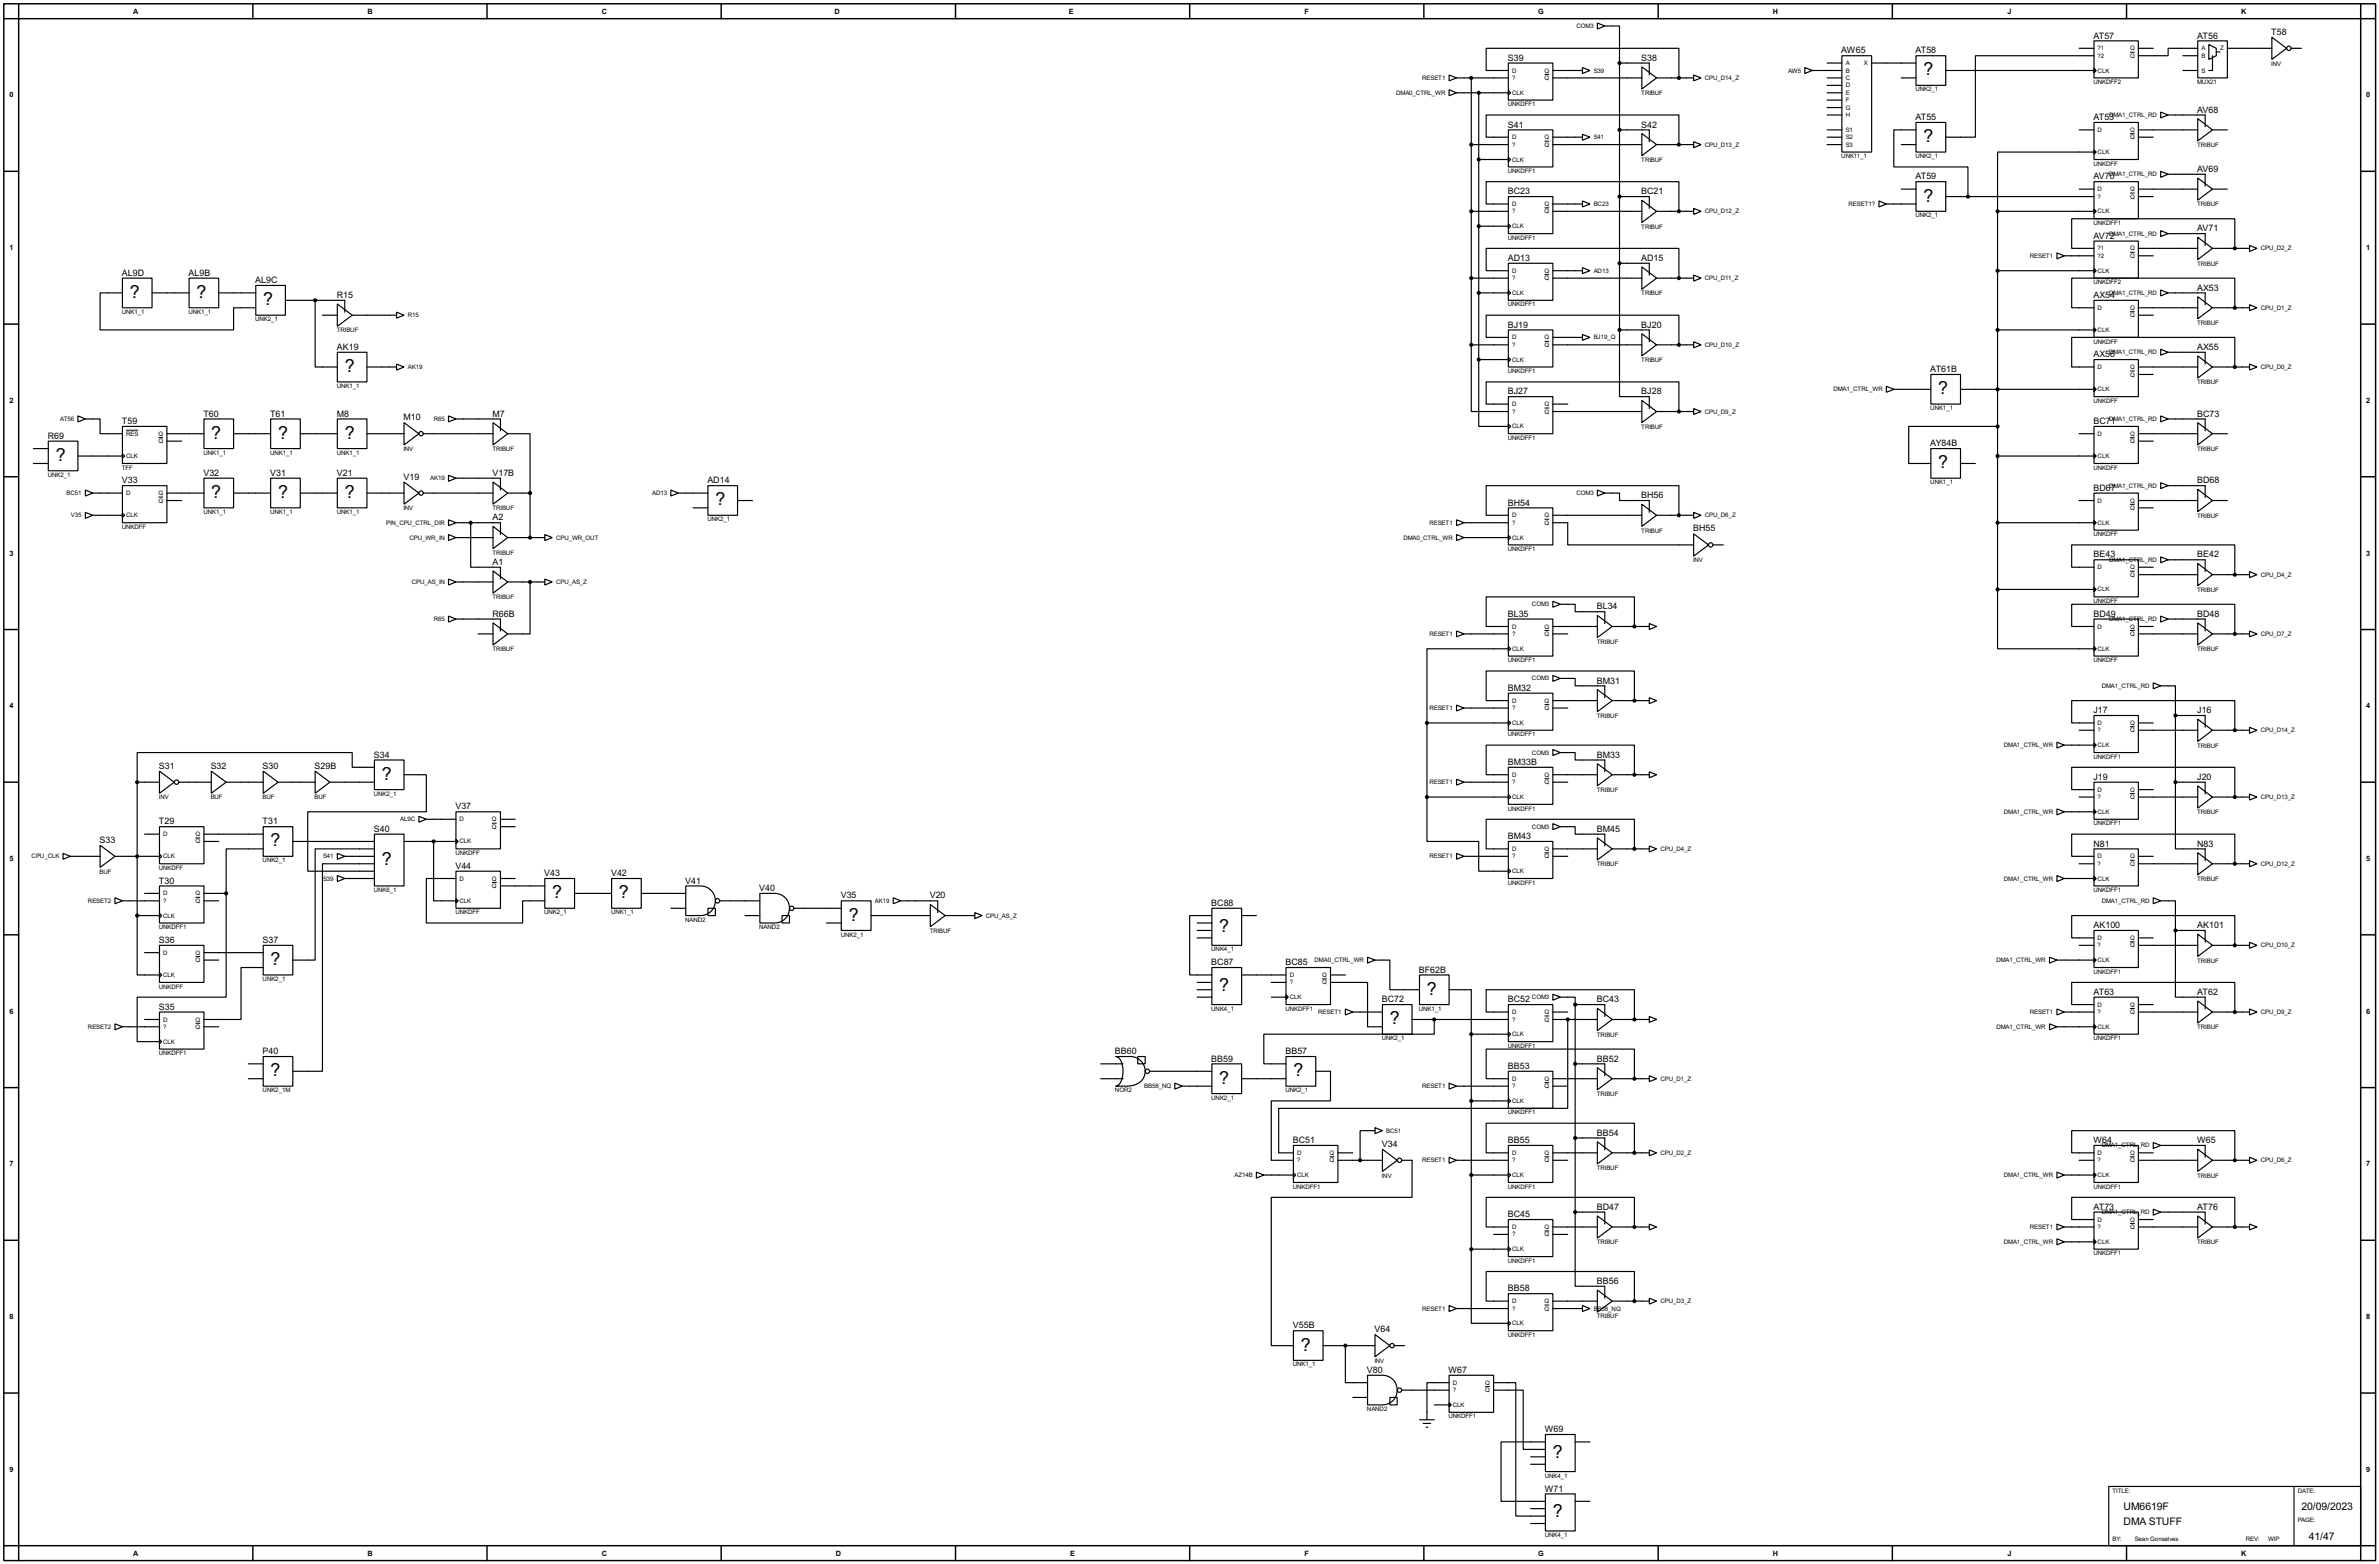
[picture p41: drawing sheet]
<svg xmlns="http://www.w3.org/2000/svg" width="815mm" height="536mm" viewBox="0 0 815 536" stroke-linecap="round" stroke-linejoin="round" font-family="sans-serif">
<defs><g id="words">
<g font-size="6.9">
<text x="659.2" y="25.9">?</text>
<text x="659.2" y="48.7">?</text>
<text x="659.2" y="69.1">?</text>
<text x="44.5" y="102.1">?</text>
<text x="67.4" y="102.1">?</text>
<text x="90.2" y="104.6">?</text>
<text x="118.2" y="127.5">?</text>
<text x="664.3" y="135">?</text>
<text x="72.4" y="150.3">?</text>
<text x="95.3" y="150.3">?</text>
<text x="118.2" y="150.3">?</text>
<text x="19.1" y="158">?</text>
<text x="664.3" y="160.4">?</text>
<text x="72.4" y="170.7">?</text>
<text x="95.3" y="170.7">?</text>
<text x="118.2" y="170.7">?</text>
<text x="245.2" y="173.1">?</text>
<text x="130.9" y="267.2">?</text>
<text x="92.8" y="290">?</text>
<text x="130.9" y="296.4">?</text>
<text x="189.3" y="307.8">?</text>
<text x="212.1" y="307.8">?</text>
<text x="290.9" y="315.4">?</text>
<text x="417.9" y="319.2">?</text>
<text x="92.8" y="330.7">?</text>
<text x="417.9" y="339.6">?</text>
<text x="489" y="340.8">?</text>
<text x="476.3" y="351">?</text>
<text x="92.8" y="368.8">?</text>
<text x="417.9" y="371.3">?</text>
<text x="443.3" y="368.8">?</text>
<text x="445.8" y="462.8">?</text>
<text x="532.2" y="499.6">?</text>
<text x="532.2" y="519.9">?</text>
</g>
<g font-size="4">
<text x="727.8" y="517.5">UM6619F</text>
<text x="788.7" y="517.5">20/09/2023</text>
<text x="727.8" y="522.5">DMA STUFF</text>
<text x="791.3" y="527.6">41/47</text>
</g>
<g font-size="3.4">
<text x="778.4" y="12">T58</text>
<text x="717.4" y="13.2">AT57</text>
<text x="753" y="13.2">AT56</text>
<text x="516.7" y="20.8">S39</text>
<text x="562.5" y="20.8">S38</text>
<text x="631" y="18.3">AW65</text>
<text x="656.4" y="18.3">AT58</text>
<text x="656.4" y="41.1">AT55</text>
<text x="717.4" y="41.1">AT53</text>
<text x="753" y="38.6">AV68</text>
<text x="516.7" y="43.7">S41</text>
<text x="562.5" y="43.7">S42</text>
<text x="753" y="58.9">AV69</text>
<text x="656.4" y="61.4">AT59</text>
<text x="717.4" y="61.4">AV70</text>
<text x="516.7" y="66.5">BC23</text>
<text x="562.5" y="66.5">BC21</text>
<text x="717.4" y="81.8">AV72</text>
<text x="753" y="79.2">AV71</text>
<text x="516.7" y="89.4">AD13</text>
<text x="562.5" y="89.4">AD15</text>
<text x="41.8" y="94.5">AL9D</text>
<text x="64.6" y="94.5">AL9B</text>
<text x="87.5" y="97">AL9C</text>
<text x="753" y="99.5">AX53</text>
<text x="115.4" y="102.1">R15</text>
<text x="717.4" y="102.1">AX54</text>
<text x="516.7" y="112.2">BJ19</text>
<text x="562.5" y="112.2">BJ20</text>
<text x="115.4" y="119.9">AK19</text>
<text x="753" y="119.9">AX55</text>
<text x="717.4" y="122.4">AX56</text>
<text x="661.5" y="127.5">AT61B</text>
<text x="516.7" y="135.1">BJ27</text>
<text x="562.5" y="135.1">BJ28</text>
<text x="69.7" y="142.8">T60</text>
<text x="92.6" y="142.8">T61</text>
<text x="115.4" y="142.8">M8</text>
<text x="138.3" y="144">M10</text>
<text x="168.8" y="142.8">M7</text>
<text x="753" y="142.8">BC73</text>
<text x="41.8" y="145.3">T59</text>
<text x="717.4" y="145.3">BC71</text>
<text x="16.4" y="150.3">R69</text>
<text x="661.5" y="152.9">AY84B</text>
<text x="41.8" y="165.6">V33</text>
<text x="69.7" y="163">V32</text>
<text x="92.6" y="163">V31</text>
<text x="115.4" y="163">V21</text>
<text x="138.3" y="164.4">V19</text>
<text x="168.8" y="163">V17B</text>
<text x="242.4" y="165.6">AD14</text>
<text x="753" y="165.6">BD68</text>
<text x="516.7" y="173.2">BH54</text>
<text x="562.5" y="170.7">BH56</text>
<text x="717.4" y="168.2">BD67</text>
<text x="168.8" y="178.3">A2</text>
<text x="580.2" y="182.1">BH55</text>
<text x="717.4" y="191">BE43</text>
<text x="753" y="191">BE42</text>
<text x="168.8" y="193.6">A1</text>
<text x="547.2" y="208.8">BL34</text>
<text x="168.8" y="211.3">R66B</text>
<text x="516.7" y="211.3">BL35</text>
<text x="717.4" y="211.3">BD49</text>
<text x="753" y="211.3">BD48</text>
<text x="516.7" y="236.7">BM32</text>
<text x="547.2" y="234.2">BM31</text>
<text x="717.4" y="244.4">J17</text>
<text x="753" y="244.4">J16</text>
<text x="54.5" y="263.4">S31</text>
<text x="72.2" y="263.4">S32</text>
<text x="90" y="263.4">S30</text>
<text x="107.8" y="263.4">S29B</text>
<text x="128.1" y="259.6">S34</text>
<text x="516.7" y="262.1">BM33B</text>
<text x="547.2" y="259.6">BM33</text>
<text x="717.4" y="267.2">J19</text>
<text x="753" y="267.2">J20</text>
<text x="156.1" y="277.4">V37</text>
<text x="54.5" y="282.5">T29</text>
<text x="90" y="282.5">T31</text>
<text x="128.1" y="285">S40</text>
<text x="516.7" y="287.5">BM43</text>
<text x="547.2" y="285">BM45</text>
<text x="34.1" y="288.8">S33</text>
<text x="717.4" y="290.1">N81</text>
<text x="753" y="290.1">N83</text>
<text x="156.1" y="297.7">V44</text>
<text x="54.5" y="302.8">T30</text>
<text x="186.5" y="300.2">V43</text>
<text x="209.4" y="300.2">V42</text>
<text x="234.8" y="302.8">V41</text>
<text x="260.2" y="305.3">V40</text>
<text x="288.1" y="307.9">V35</text>
<text x="318.6" y="307.9">V20</text>
<text x="415.1" y="310.4">BC88</text>
<text x="54.5" y="323.1">S36</text>
<text x="90" y="323.1">S37</text>
<text x="717.4" y="318">AK100</text>
<text x="753" y="318">AK101</text>
<text x="415.1" y="330.7">BC87</text>
<text x="440.5" y="330.7">BC85</text>
<text x="486.3" y="333.3">BF62B</text>
<text x="717.4" y="340.9">AT63</text>
<text x="753" y="340.9">AT62</text>
<text x="54.5" y="346">S35</text>
<text x="473.6" y="343.4">BC72</text>
<text x="516.7" y="343.4">BC52</text>
<text x="547.2" y="343.4">BC43</text>
<text x="90" y="361.2">P40</text>
<text x="382.1" y="361.2">BB60</text>
<text x="415.1" y="363.7">BB59</text>
<text x="440.5" y="361.2">BB57</text>
<text x="547.2" y="363.7">BB52</text>
<text x="516.7" y="366.3">BB53</text>
<text x="547.2" y="389.1">BB54</text>
<text x="443.1" y="391.7">BC51</text>
<text x="473.6" y="393">V34</text>
<text x="516.7" y="391.7">BB55</text>
<text x="717.4" y="391.7">W64</text>
<text x="753" y="391.7">W65</text>
<text x="516.7" y="417.1">BC45</text>
<text x="547.2" y="414.5">BD47</text>
<text x="717.4" y="414.5">AT73</text>
<text x="753" y="414.5">AT76</text>
<text x="516.7" y="442.5">BB58</text>
<text x="547.2" y="439.9">BB56</text>
<text x="443.1" y="455.2">V55B</text>
<text x="471" y="456.5">V64</text>
<text x="468.5" y="470.4">V80</text>
<text x="496.4" y="470.4">W67</text>
<text x="529.4" y="490.7">W69</text>
<text x="529.4" y="511.1">W71</text>
</g>
<g font-size="2.8">
<text x="45.7" y="4.7">A</text>
<text x="126" y="4.7">B</text>
<text x="206.2" y="4.7">C</text>
<text x="286" y="4.7">D</text>
<text x="366.3" y="4.7">E</text>
<text x="447.1" y="4.7">F</text>
<text x="527.2" y="4.7">G</text>
<text x="607.5" y="4.7">H</text>
<text x="688" y="4.7">J</text>
<text x="768.1" y="4.7">K</text>
<text x="3.2" y="33.4">0</text>
<text x="810.9" y="33.4">0</text>
<text x="3.2" y="85.7">1</text>
<text x="810.9" y="85.7">1</text>
<text x="3.2" y="138.1">2</text>
<text x="810.9" y="138.1">2</text>
<text x="3.2" y="190.4">3</text>
<text x="810.9" y="190.4">3</text>
<text x="3.2" y="242.7">4</text>
<text x="810.9" y="242.7">4</text>
<text x="3.2" y="295">5</text>
<text x="810.9" y="295">5</text>
<text x="3.2" y="347.4">6</text>
<text x="810.9" y="347.4">6</text>
<text x="3.2" y="399.7">7</text>
<text x="810.9" y="399.7">7</text>
<text x="3.2" y="452">8</text>
<text x="810.9" y="452">8</text>
<text x="3.2" y="504.3">9</text>
<text x="810.9" y="504.3">9</text>
<text x="45.7" y="533">A</text>
<text x="126" y="533">B</text>
<text x="206.2" y="533">C</text>
<text x="286.5" y="533">D</text>
<text x="366.8" y="533">E</text>
<text x="447.1" y="533">F</text>
<text x="527.2" y="533">G</text>
<text x="607.5" y="533">H</text>
<text x="688" y="533">J</text>
<text x="768.1" y="533">K</text>
</g>
<g font-size="2.4">
<text x="540.3" y="9.6">COM3</text>
<text x="718.9" y="17.2">?1</text>
<text x="730" y="17.2">Q</text>
<text x="754.4" y="17.2">A</text>
<text x="760.8" y="17.2">Z</text>
<text x="632.5" y="22.3">A</text>
<text x="638.8" y="22.3">X</text>
<text x="718.9" y="19.8">?2</text>
<text x="730" y="19.8">Q</text>
<text x="754.4" y="19.8">B</text>
<text x="778.4" y="22.5">INV</text>
<text x="487.4" y="27.4">RESET1</text>
<text x="518.2" y="24.8">D</text>
<text x="518.2" y="27.4">?</text>
<text x="529.3" y="27.4">Q</text>
<text x="529.3" y="24.8">Q</text>
<text x="546.2" y="24.8">S39</text>
<text x="584.3" y="27.4">CPU_D14_Z</text>
<text x="612.8" y="24.8">AW5</text>
<text x="632.5" y="24.8">B</text>
<text x="632.5" y="27.4">C</text>
<text x="632.5" y="30">D</text>
<text x="717.4" y="28.8">UNKDFF2</text>
<text x="718.9" y="24.8">CLK</text>
<text x="753" y="28.8">MUX21</text>
<text x="754.4" y="24.8">S</text>
<text x="478.5" y="32.5">DMA0_CTRL_WR</text>
<text x="518.2" y="32.5">CLK</text>
<text x="562.5" y="32.6">TRIBUF</text>
<text x="632.5" y="32.5">E</text>
<text x="632.5" y="35">F</text>
<text x="656.4" y="31.3">UNK2_1</text>
<text x="516.7" y="36.4">UNKDFF1</text>
<text x="632.5" y="37.5">G</text>
<text x="632.5" y="40.1">H</text>
<text x="722.8" y="40.1">DMA1_CTRL_RD</text>
<text x="518.2" y="47.7">D</text>
<text x="529.3" y="47.7">Q</text>
<text x="546.2" y="47.7">S41</text>
<text x="632.5" y="45.2">S1</text>
<text x="632.5" y="47.7">S2</text>
<text x="718.9" y="45.2">D</text>
<text x="730" y="47.7">Q</text>
<text x="730" y="45.2">Q</text>
<text x="518.2" y="50.2">?</text>
<text x="529.3" y="50.2">Q</text>
<text x="584.3" y="50.2">CPU_D13_Z</text>
<text x="632.5" y="50.2">S3</text>
<text x="718.9" y="52.8">CLK</text>
<text x="753" y="50.4">TRIBUF</text>
<text x="516.7" y="59.3">UNKDFF1</text>
<text x="518.2" y="55.4">CLK</text>
<text x="562.5" y="55.5">TRIBUF</text>
<text x="631" y="54.2">UNK11_1</text>
<text x="656.4" y="54.2">UNK2_1</text>
<text x="717.4" y="56.8">UNKDFF</text>
<text x="718.9" y="65.5">D</text>
<text x="722.8" y="60.4">DMA1_CTRL_RD</text>
<text x="730" y="65.5">Q</text>
<text x="518.2" y="70.6">D</text>
<text x="529.3" y="70.6">Q</text>
<text x="546.2" y="70.6">BC23</text>
<text x="633.5" y="70.6">RESET1?</text>
<text x="718.9" y="68.1">?</text>
<text x="730" y="68.1">Q</text>
<text x="753" y="70.7">TRIBUF</text>
<text x="518.2" y="73.1">?</text>
<text x="529.3" y="73.1">Q</text>
<text x="584.3" y="73.1">CPU_D12_Z</text>
<text x="656.4" y="74.5">UNK2_1</text>
<text x="717.4" y="77">UNKDFF1</text>
<text x="718.9" y="73.1">CLK</text>
<text x="516.7" y="82.2">UNKDFF1</text>
<text x="518.2" y="78.2">CLK</text>
<text x="562.5" y="78.3">TRIBUF</text>
<text x="722.8" y="80.8">DMA1_CTRL_RD</text>
<text x="695.6" y="88.3">RESET1</text>
<text x="718.9" y="85.8">?1</text>
<text x="718.9" y="88.3">?2</text>
<text x="730" y="88.3">Q</text>
<text x="730" y="85.8">Q</text>
<text x="774.8" y="85.8">CPU_D2_Z</text>
<text x="518.2" y="93.5">D</text>
<text x="518.2" y="96">?</text>
<text x="529.3" y="96">Q</text>
<text x="529.3" y="93.5">Q</text>
<text x="546.2" y="93.5">AD13</text>
<text x="584.3" y="96">CPU_D11_Z</text>
<text x="718.9" y="93.5">CLK</text>
<text x="753" y="91">TRIBUF</text>
<text x="518.2" y="101">CLK</text>
<text x="562.5" y="101.2">TRIBUF</text>
<text x="717.4" y="97.4">UNKDFF2</text>
<text x="722.8" y="101">DMA1_CTRL_RD</text>
<text x="41.8" y="107.6">UNK1_1</text>
<text x="64.6" y="107.6">UNK1_1</text>
<text x="516.7" y="105">UNKDFF1</text>
<text x="718.9" y="106.2">D</text>
<text x="730" y="106.2">Q</text>
<text x="774.8" y="106.2">CPU_D1_Z</text>
<text x="87.5" y="110.1">UNK2_1</text>
<text x="115.4" y="113.9">TRIBUF</text>
<text x="139.8" y="108.7">R15</text>
<text x="718.9" y="113.7">CLK</text>
<text x="730" y="108.7">Q</text>
<text x="753" y="111.4">TRIBUF</text>
<text x="518.2" y="116.3">D</text>
<text x="518.2" y="118.9">?</text>
<text x="529.3" y="118.9">Q</text>
<text x="529.3" y="116.3">Q</text>
<text x="546.2" y="116.3">BJ19_Q</text>
<text x="584.3" y="118.9">CPU_D10_Z</text>
<text x="717.4" y="117.7">UNKDFF</text>
<text x="518.2" y="123.9">CLK</text>
<text x="562.5" y="124.1">TRIBUF</text>
<text x="722.8" y="121.4">DMA1_CTRL_RD</text>
<text x="139.8" y="126.4">AK19</text>
<text x="516.7" y="127.8">UNKDFF1</text>
<text x="718.9" y="126.4">D</text>
<text x="730" y="129">Q</text>
<text x="730" y="126.4">Q</text>
<text x="753" y="131.7">TRIBUF</text>
<text x="774.8" y="126.4">CPU_D0_Z</text>
<text x="115.4" y="133">UNK1_1</text>
<text x="628.3" y="134.1">DMA1_CTRL_WR</text>
<text x="718.9" y="134.1">CLK</text>
<text x="518.2" y="139.1">D</text>
<text x="518.2" y="141.7">?</text>
<text x="529.3" y="141.7">Q</text>
<text x="529.3" y="139.1">Q</text>
<text x="584.3" y="141.7">CPU_D9_Z</text>
<text x="661.5" y="140.5">UNK1_1</text>
<text x="717.4" y="138">UNKDFF</text>
<text x="20.7" y="144.3">AT56</text>
<text x="43.2" y="149.3">RES</text>
<text x="54.3" y="149.3">Q</text>
<text x="148.7" y="144.3">R65</text>
<text x="518.2" y="146.8">CLK</text>
<text x="562.5" y="146.9">TRIBUF</text>
<text x="718.9" y="149.3">D</text>
<text x="722.8" y="144.3">DMA1_CTRL_RD</text>
<text x="730" y="149.3">Q</text>
<text x="54.3" y="151.8">Q</text>
<text x="69.7" y="155.8">UNK1_1</text>
<text x="92.6" y="155.8">UNK1_1</text>
<text x="115.4" y="155.8">UNK1_1</text>
<text x="138.3" y="154.5">INV</text>
<text x="168.8" y="154.5">TRIBUF</text>
<text x="516.7" y="150.7">UNKDFF1</text>
<text x="730" y="151.8">Q</text>
<text x="753" y="154.5">TRIBUF</text>
<text x="41.8" y="160.9">TFF</text>
<text x="43.2" y="157">CLK</text>
<text x="717.4" y="160.9">UNKDFF</text>
<text x="718.9" y="157">CLK</text>
<text x="16.4" y="163.4">UNK2_1</text>
<text x="147.5" y="164.5">AK19</text>
<text x="661.5" y="165.9">UNK1_1</text>
<text x="722.8" y="167.1">DMA1_CTRL_RD</text>
<text x="22.8" y="169.7">BC51</text>
<text x="43.2" y="169.7">D</text>
<text x="54.3" y="172.2">Q</text>
<text x="54.3" y="169.7">Q</text>
<text x="223.5" y="169.7">AD13</text>
<text x="540.3" y="169.7">COM3</text>
<text x="718.9" y="172.2">D</text>
<text x="730" y="172.2">Q</text>
<text x="24.3" y="177.3">V35</text>
<text x="43.2" y="177.3">CLK</text>
<text x="69.7" y="176.1">UNK1_1</text>
<text x="92.6" y="176.1">UNK1_1</text>
<text x="115.4" y="176.1">UNK1_1</text>
<text x="132.4" y="179.8">PIN_CPU_CTRL_DIR</text>
<text x="138.3" y="174.9">INV</text>
<text x="168.8" y="174.9">TRIBUF</text>
<text x="242.4" y="178.7">UNK2_1</text>
<text x="489.9" y="179.8">RESET1</text>
<text x="518.2" y="177.3">D</text>
<text x="518.2" y="179.8">?</text>
<text x="529.3" y="179.8">Q</text>
<text x="529.3" y="177.3">Q</text>
<text x="584.3" y="177.3">CPU_D6_Z</text>
<text x="718.9" y="179.8">CLK</text>
<text x="730" y="174.7">Q</text>
<text x="753" y="177.4">TRIBUF</text>
<text x="41.8" y="181.2">UNKDFF</text>
<text x="140.3" y="184.9">CPU_WR_IN</text>
<text x="190.6" y="184.9">CPU_WR_OUT</text>
<text x="481" y="184.9">DMA0_CTRL_WR</text>
<text x="518.2" y="184.9">CLK</text>
<text x="562.5" y="182.5">TRIBUF</text>
<text x="717.4" y="183.8">UNKDFF</text>
<text x="168.8" y="190.1">TRIBUF</text>
<text x="516.7" y="188.8">UNKDFF1</text>
<text x="580.2" y="192.7">INV</text>
<text x="718.9" y="195.1">D</text>
<text x="722.8" y="192.5">DMA1_CTRL_RD</text>
<text x="730" y="197.6">Q</text>
<text x="730" y="195.1">Q</text>
<text x="774.8" y="197.6">CPU_D4_Z</text>
<text x="141.1" y="200.1">CPU_AS_IN</text>
<text x="190.6" y="200.1">CPU_AS_Z</text>
<text x="718.9" y="202.7">CLK</text>
<text x="753" y="202.8">TRIBUF</text>
<text x="168.8" y="205.4">TRIBUF</text>
<text x="525" y="207.8">COM3</text>
<text x="717.4" y="206.6">UNKDFF</text>
<text x="148.7" y="212.8">R65</text>
<text x="518.2" y="215.4">D</text>
<text x="529.3" y="215.4">Q</text>
<text x="718.9" y="215.4">D</text>
<text x="722.8" y="212.8">DMA1_CTRL_RD</text>
<text x="730" y="215.4">Q</text>
<text x="489.9" y="217.9">RESET1</text>
<text x="518.2" y="217.9">?</text>
<text x="529.3" y="217.9">Q</text>
<text x="547.2" y="220.6">TRIBUF</text>
<text x="730" y="217.9">Q</text>
<text x="774.8" y="217.9">CPU_D7_Z</text>
<text x="168.8" y="223.1">TRIBUF</text>
<text x="516.7" y="226.9">UNKDFF1</text>
<text x="518.2" y="223">CLK</text>
<text x="717.4" y="226.9">UNKDFF</text>
<text x="718.9" y="223">CLK</text>
<text x="753" y="223.1">TRIBUF</text>
<text x="525" y="233.2">COM3</text>
<text x="720.3" y="235.7">DMA1_CTRL_RD</text>
<text x="489.9" y="243.3">RESET1</text>
<text x="518.2" y="240.8">D</text>
<text x="518.2" y="243.3">?</text>
<text x="529.3" y="243.3">Q</text>
<text x="529.3" y="240.8">Q</text>
<text x="547.2" y="246">TRIBUF</text>
<text x="518.2" y="248.4">CLK</text>
<text x="718.9" y="248.4">D</text>
<text x="718.9" y="250.9">?</text>
<text x="730" y="250.9">Q</text>
<text x="730" y="248.4">Q</text>
<text x="774.8" y="250.9">CPU_D14_Z</text>
<text x="516.7" y="252.3">UNKDFF1</text>
<text x="686.7" y="256">DMA1_CTRL_WR</text>
<text x="718.9" y="256">CLK</text>
<text x="753" y="256.2">TRIBUF</text>
<text x="525" y="258.6">COM3</text>
<text x="717.4" y="260">UNKDFF1</text>
<text x="489.9" y="268.7">RESET1</text>
<text x="518.2" y="266.2">D</text>
<text x="518.2" y="268.7">?</text>
<text x="529.3" y="268.7">Q</text>
<text x="529.3" y="266.2">Q</text>
<text x="54.5" y="273.9">INV</text>
<text x="72.2" y="273.9">BUF</text>
<text x="90" y="273.9">BUF</text>
<text x="107.8" y="273.9">BUF</text>
<text x="128.1" y="272.7">UNK2_1</text>
<text x="518.2" y="273.8">CLK</text>
<text x="547.2" y="271.4">TRIBUF</text>
<text x="718.9" y="271.3">D</text>
<text x="718.9" y="273.8">?</text>
<text x="730" y="273.8">Q</text>
<text x="730" y="271.3">Q</text>
<text x="774.8" y="273.8">CPU_D13_Z</text>
<text x="137.1" y="281.4">AL9C</text>
<text x="157.5" y="281.4">D</text>
<text x="168.6" y="281.4">Q</text>
<text x="516.7" y="277.7">UNKDFF1</text>
<text x="686.7" y="278.9">DMA1_CTRL_WR</text>
<text x="718.9" y="278.9">CLK</text>
<text x="753" y="279">TRIBUF</text>
<text x="55.9" y="286.5">D</text>
<text x="67" y="286.5">Q</text>
<text x="168.6" y="284">Q</text>
<text x="525" y="284">COM3</text>
<text x="717.4" y="282.8">UNKDFF1</text>
<text x="67" y="289">Q</text>
<text x="156.1" y="293">UNKDFF</text>
<text x="157.5" y="289">CLK</text>
<text x="518.2" y="291.6">D</text>
<text x="529.3" y="291.6">Q</text>
<text x="569" y="291.6">CPU_D4_Z</text>
<text x="10.9" y="294.1">CPU_CLK</text>
<text x="34.1" y="299.3">BUF</text>
<text x="54.5" y="298.1">UNKDFF</text>
<text x="55.9" y="294.1">CLK</text>
<text x="90" y="295.5">UNK2_1</text>
<text x="110.7" y="294.1">S41</text>
<text x="489.9" y="294.1">RESET1</text>
<text x="518.2" y="299.2">CLK</text>
<text x="518.2" y="294.1">?</text>
<text x="529.3" y="294.1">Q</text>
<text x="547.2" y="296.8">TRIBUF</text>
<text x="718.9" y="294.1">D</text>
<text x="718.9" y="296.7">?</text>
<text x="730" y="296.7">Q</text>
<text x="730" y="294.1">Q</text>
<text x="774.8" y="296.7">CPU_D12_Z</text>
<text x="110.7" y="301.7">S39</text>
<text x="128.1" y="305.7">UNK6_1</text>
<text x="157.5" y="301.7">D</text>
<text x="168.6" y="304.3">Q</text>
<text x="168.6" y="301.7">Q</text>
<text x="516.7" y="303.1">UNKDFF1</text>
<text x="686.7" y="301.7">DMA1_CTRL_WR</text>
<text x="717.4" y="305.7">UNKDFF1</text>
<text x="718.9" y="301.7">CLK</text>
<text x="753" y="301.9">TRIBUF</text>
<text x="30.2" y="309.4">RESET2</text>
<text x="55.9" y="306.8">D</text>
<text x="55.9" y="309.4">?</text>
<text x="67" y="309.4">Q</text>
<text x="67" y="306.8">Q</text>
<text x="157.5" y="309.4">CLK</text>
<text x="299.9" y="309.4">AK19</text>
<text x="720.3" y="309.4">DMA1_CTRL_RD</text>
<text x="55.9" y="314.4">CLK</text>
<text x="156.1" y="313.3">UNKDFF</text>
<text x="186.5" y="313.3">UNK2_1</text>
<text x="209.4" y="313.3">UNK1_1</text>
<text x="234.8" y="315.8">NAND2</text>
<text x="337.9" y="314.4">CPU_AS_Z</text>
<text x="54.5" y="318.4">UNKDFF1</text>
<text x="260.2" y="318.4">NAND2</text>
<text x="288.1" y="320.9">UNK2_1</text>
<text x="318.6" y="319.7">TRIBUF</text>
<text x="718.9" y="322.1">D</text>
<text x="730" y="322.1">Q</text>
<text x="55.9" y="327.1">D</text>
<text x="67" y="329.7">Q</text>
<text x="67" y="327.1">Q</text>
<text x="415.1" y="326">UNK4_1</text>
<text x="450.5" y="329.7">DMA0_CTRL_WR</text>
<text x="684.2" y="329.7">DMA1_CTRL_WR</text>
<text x="718.9" y="329.7">CLK</text>
<text x="718.9" y="324.6">?</text>
<text x="730" y="324.6">Q</text>
<text x="753" y="329.8">TRIBUF</text>
<text x="774.8" y="324.6">CPU_D10_Z</text>
<text x="55.9" y="334.8">CLK</text>
<text x="442" y="334.8">D</text>
<text x="453.1" y="334.8">Q</text>
<text x="717.4" y="333.6">UNKDFF1</text>
<text x="54.5" y="338.7">UNKDFF</text>
<text x="90" y="336.2">UNK2_1</text>
<text x="442" y="337.3">?</text>
<text x="453.1" y="337.3">Q</text>
<text x="415.1" y="346.3">UNK4_1</text>
<text x="440.5" y="346.3">UNKDFF1</text>
<text x="442" y="342.4">CLK</text>
<text x="451.8" y="347.5">RESET1</text>
<text x="486.3" y="346.3">UNK1_1</text>
<text x="518.2" y="347.5">D</text>
<text x="525" y="342.4">COM3</text>
<text x="529.3" y="347.5">Q</text>
<text x="695.6" y="347.5">RESET1</text>
<text x="718.9" y="344.9">D</text>
<text x="718.9" y="347.5">?</text>
<text x="730" y="347.5">Q</text>
<text x="730" y="344.9">Q</text>
<text x="774.8" y="347.5">CPU_D9_Z</text>
<text x="30.2" y="352.5">RESET2</text>
<text x="55.9" y="350">D</text>
<text x="55.9" y="352.5">?</text>
<text x="67" y="352.5">Q</text>
<text x="67" y="350">Q</text>
<text x="518.2" y="350">?</text>
<text x="529.3" y="350">Q</text>
<text x="684.2" y="352.5">DMA1_CTRL_WR</text>
<text x="718.9" y="352.5">CLK</text>
<text x="753" y="352.7">TRIBUF</text>
<text x="55.9" y="357.6">CLK</text>
<text x="473.6" y="356.5">UNK2_1</text>
<text x="516.7" y="359">UNKDFF1</text>
<text x="518.2" y="355.1">CLK</text>
<text x="547.2" y="355.2">TRIBUF</text>
<text x="717.4" y="356.5">UNKDFF1</text>
<text x="54.5" y="361.6">UNKDFF1</text>
<text x="518.2" y="370.3">D</text>
<text x="529.3" y="370.3">Q</text>
<text x="569" y="370.3">CPU_D1_Z</text>
<text x="90" y="374.3">UNK2_1M</text>
<text x="382.1" y="374.3">NOR2</text>
<text x="392.1" y="372.9">BB58_NQ</text>
<text x="415.1" y="376.8">UNK2_1</text>
<text x="440.5" y="374.3">UNK2_1</text>
<text x="487.4" y="372.9">RESET1</text>
<text x="518.2" y="377.9">CLK</text>
<text x="518.2" y="372.9">?</text>
<text x="529.3" y="372.9">Q</text>
<text x="547.2" y="375.5">TRIBUF</text>
<text x="516.7" y="381.9">UNKDFF1</text>
<text x="475" y="388.1">BC51</text>
<text x="444.6" y="395.7">D</text>
<text x="455.7" y="395.7">Q</text>
<text x="518.2" y="395.7">D</text>
<text x="529.3" y="395.7">Q</text>
<text x="569" y="395.7">CPU_D2_Z</text>
<text x="718.9" y="395.7">D</text>
<text x="720.3" y="393.2">DMA1_CTRL_RD</text>
<text x="730" y="395.7">Q</text>
<text x="444.6" y="398.3">?</text>
<text x="455.7" y="398.3">Q</text>
<text x="487.4" y="398.3">RESET1</text>
<text x="518.2" y="398.3">?</text>
<text x="529.3" y="398.3">Q</text>
<text x="547.2" y="400.9">TRIBUF</text>
<text x="718.9" y="398.3">?</text>
<text x="730" y="398.3">Q</text>
<text x="774.8" y="398.3">CPU_D6_Z</text>
<text x="423.1" y="403.3">AZ14B</text>
<text x="443.1" y="407.3">UNKDFF1</text>
<text x="444.6" y="403.3">CLK</text>
<text x="473.6" y="403.5">INV</text>
<text x="516.7" y="407.3">UNKDFF1</text>
<text x="518.2" y="403.3">CLK</text>
<text x="686.7" y="403.3">DMA1_CTRL_WR</text>
<text x="717.4" y="407.3">UNKDFF1</text>
<text x="718.9" y="403.3">CLK</text>
<text x="753" y="403.5">TRIBUF</text>
<text x="718.9" y="418.6">D</text>
<text x="720.3" y="416">DMA1_CTRL_RD</text>
<text x="730" y="418.6">Q</text>
<text x="518.2" y="421.1">D</text>
<text x="518.2" y="423.7">?</text>
<text x="529.3" y="423.7">Q</text>
<text x="529.3" y="421.1">Q</text>
<text x="695.6" y="421.1">RESET1</text>
<text x="718.9" y="421.1">?</text>
<text x="730" y="421.1">Q</text>
<text x="518.2" y="428.7">CLK</text>
<text x="547.2" y="426.3">TRIBUF</text>
<text x="686.7" y="426.2">DMA1_CTRL_WR</text>
<text x="717.4" y="430.1">UNKDFF1</text>
<text x="718.9" y="426.2">CLK</text>
<text x="753" y="426.3">TRIBUF</text>
<text x="516.7" y="432.7">UNKDFF1</text>
<text x="487.4" y="449.1">RESET1</text>
<text x="518.2" y="446.5">D</text>
<text x="518.2" y="449.1">?</text>
<text x="529.3" y="449.1">Q</text>
<text x="529.3" y="446.5">Q</text>
<text x="546.2" y="449.1">B</text>
<text x="547.5" y="449.1">B58_NQ</text>
<text x="569" y="446.5">CPU_D3_Z</text>
<text x="518.2" y="454.1">CLK</text>
<text x="547.2" y="451.7">TRIBUF</text>
<text x="516.7" y="458.1">UNKDFF1</text>
<text x="471" y="467">INV</text>
<text x="443.1" y="468.2">UNK1_1</text>
<text x="497.9" y="474.5">D</text>
<text x="497.9" y="477">?</text>
<text x="509" y="477">Q</text>
<text x="509" y="474.5">Q</text>
<text x="468.5" y="483.5">NAND2</text>
<text x="497.9" y="482.1">CLK</text>
<text x="496.4" y="486">UNKDFF1</text>
<text x="529.4" y="506.3">UNK4_1</text>
<text x="724" y="511.5">TITLE:</text>
<text x="787.5" y="511.5">DATE:</text>
<text x="787.5" y="521.6">PAGE:</text>
<text x="529.4" y="526.7">UNK4_1</text>
<text x="724" y="528">BY:</text>
<text x="731.6" y="528">Sean Gonsalves</text>
<text x="769.7" y="528">REV:</text>
<text x="777.3" y="528">WIP</text>
</g>
</g></defs>
<g fill="none" stroke="#000" stroke-width=".5">
<path d="M1.3 1.3h812.8v533.4h-812.8zM6.4 6.4h802.6v523.2h-802.6zM6.4 1.3v5.1h-5.1M86.7 1.3v5.1M166.9 1.3v5.1M247.2 1.3v5.1M327.5 1.3v5.1M407.7 1.3v5.1M488 1.3v5.1M568.3 1.3v5.1M648.5 1.3v5.1M728.8 1.3v5.1"/>
<path d="M809 1.3v5.1h5.1M1.3 58.7h5.1M809 58.7h5.1M1.3 111.1h5.1M809 111.1h5.1M1.3 163.4h5.1M809 163.4h5.1M1.3 215.7h5.1M809 215.7h5.1M1.3 268h5.1M809 268h5.1M1.3 320.3h5.1"/>
<path d="M809 320.3h5.1M1.3 372.7h5.1M809 372.7h5.1M1.3 425h5.1M809 425h5.1M1.3 477.3h5.1M809 477.3h5.1M1.3 529.6h5.1v5.1M86.7 529.6v5.1M166.9 529.6v5.1M247.2 529.6v5.1M327.5 529.6v5.1"/>
<path d="M407.7 529.6v5.1M488 529.6v5.1M568.3 529.6v5.1M648.5 529.6v5.1M728.8 529.6v5.1M814.1 529.6h-5.1v5.1"/>
</g>
<g fill="none" stroke="#000" stroke-width=".4">
<path d="M547.4 7.9l2.6 1-2.6 1.1zM550 8.9h5v12.7M631.2 19.1h10.2v33h-10.2zM656.6 19.1h10.2v10.2h-10.2zM712.5 16.6h5.1M717.6 14h15.2v12.7h-15.2zM717.6 19.1h-40.6v27.9h-10.2M732.8 16.6h5.1M748.1 19.1h5.1M753.2 14h10.1v12.7h-10.1zM753.2 16.6h-10.2v2.5h-10.2M757 15.3l2.5 1.3v2.5l-2.5 1.3z"/>
<path d="M758.2 19.1v5.1h-1.2M759.5 17.8h1.3M763.3 16.6h15.3M778.6 12.8l5 3.8-5 3.8zM785.2 16.6h3.5M496.6 25.7l2.6 1-2.6 1zM496.6 30.8l2.6 1-2.6 1zM499.2 26.7h17.7M499.2 31.8h17.7M504.2 26.7v91.5M506.8 31.8v91.4M516.9 21.6h15.3v12.7h-15.3z"/>
<path d="M516.9 31l.8 .8-.8 .8zM516.9 24.2h-7.6v-7.6h66.1v10.1M532.2 26.7h30.5M532.2 24.2h10.1M542.3 23.2l2.6 1-2.6 1zM555 21.6h10.2v4.1M555 21.6v91.5M562.7 22.9l5 3.8-5 3.8zM567.7 26.7h12.7M580.4 25.7l2.6 1-2.6 1zM618.5 23.2l2.6 1-2.6 1zM621.1 24.2h10.1"/>
<path d="M626.2 39.4h5M626.2 26.7h5M626.2 21.6h5M626.2 31.8h5M626.2 29.3h5M626.2 34.3h5M626.2 36.9h5M641.4 21.6h15.2M651.6 26.7h5M666.8 24.2h50.8M717.6 23.4l.8 .8-.8 .7zM740.5 38.4l2.5 1-2.5 1z"/>
<path d="M743 39.4h12.7v4.1M748.1 24.2h5.1M504.2 49.6h12.7M506.8 54.7h10.1M516.9 44.5h15.3v12.7h-15.3zM516.9 53.9l.8 .8-.8 .7zM516.9 47h-7.6v-7.6h66.1v10.2M532.2 49.6h30.5M532.2 47h10.1M542.3 46l2.6 1-2.6 1.1zM555 44.5h10.2v4.1M562.7 45.8l5 3.8-5 3.8z"/>
<path d="M567.7 49.6h12.7M580.4 48.6l2.6 1-2.6 1zM626.2 44.5h5M626.2 49.6h5M626.2 47h5M651.6 49.6h5M656.6 42h10.2v10.1h-10.2zM656.6 44.5h-7.6v12.7h25.4v10.2M712.5 44.5h5.1M717.6 42h15.2v12.7h-15.2zM717.6 51.4l.8 .7-.8 .8zM717.6 52.1h-33v20.3"/>
<path d="M732.8 44.5h20.4M732.8 47h5.1M740.5 58.7l2.5 1-2.5 1.1zM743 59.7h12.7v4.1M753.2 40.7l5 3.8-5 3.8zM758.2 44.5h5.1M504.2 72.4h12.7M506.8 77.5h10.1M516.9 67.4h15.3v12.7h-15.3zM516.9 76.8l.8 .7-.8 .8zM516.9 69.9h-7.6v-7.6h66.1v10.1M532.2 72.4h30.5"/>
<path d="M532.2 69.9h10.1M542.3 68.9l2.6 1-2.6 1zM555 67.4h10.2v4M562.7 68.6l5 3.8-5 3.9zM567.7 72.4h12.7M580.4 71.4l2.6 1-2.6 1.1zM643.9 68.9l2.6 1-2.6 1zM646.5 69.9h10.1M651.6 64.8h5M656.6 62.3h10.2v10.1h-10.2zM666.8 67.4h50.8M684.6 72.4h33"/>
<path d="M684.6 72.4v129.6M712.5 64.8h5.1M717.6 62.3h15.2v12.7h-15.2zM717.6 71.7l.8 .7-.8 .8zM732.8 64.8h20.4M732.8 67.4h5.1M740.5 79l2.5 1.1-2.5 1zM753.2 61l5 3.8-5 3.8zM758.2 64.8h5.1M42 95.3h10.1v10.2h-10.1zM64.8 95.3h10.2v10.2h-10.2zM87.7 97.8h10.1v10.2h-10.1z"/>
<path d="M504.2 95.3h12.7M516.9 90.2h15.3v12.7h-15.3zM516.9 99.6l.8 .8-.8 .7zM516.9 92.8h-7.6v-7.7h66.1v10.2M532.2 95.3h30.5M532.2 92.8h10.1M542.3 91.7l2.6 1.1-2.6 1zM555 90.2h10.2v4.1M562.7 91.5l5 3.8-5 3.8zM567.7 95.3h12.7M580.4 94.3l2.6 1-2.6 1zM684.6 92.8h33"/>
<path d="M704.9 86.7l2.5 1-2.5 1zM707.4 87.7h10.2M717.6 82.6h15.2v12.7h-15.2zM717.6 92l.8 .8-.8 .7zM717.6 85.1h-7.6v-10.1h55.9v10.1M732.8 85.1h20.4M732.8 87.7h5.1M740.5 99.4l2.5 1-2.5 1zM743 80.1h12.7v4M753.2 81.3l5 3.8-5 3.9zM758.2 85.1h12.7M770.9 84.1l2.6 1-2.6 1.1z"/>
<path d="M42 100.4h-7.7v12.7h45.8v-7.6h7.6M52.1 100.4h12.7M75 100.4h12.7M97.8 102.9h20.4v4.1M108 102.9v22.9h7.6M110.5 108h5.1M115.6 104.2l5.1 3.8-5.1 3.8zM120.7 108h15.2M135.9 107l2.6 1-2.6 1zM504.2 118.2v22.8h12.7M504.2 118.2h12.7M506.8 100.4h10.1"/>
<path d="M516.9 113.1h15.3v12.7h-15.3zM516.9 115.6h-7.6v-7.6h66.1v10.2M532.2 118.2h30.5M532.2 115.6h10.1M542.3 114.6l2.6 1-2.6 1zM555 113.1v22.8h10.2v4.1M555 113.1h10.2v4M562.7 114.4l5 3.8-5 3.8zM567.7 118.2h12.7M580.4 117.1l2.6 1.1-2.6 1zM684.6 113.1h33M717.6 102.9h15.2v12.7h-15.2z"/>
<path d="M717.6 112.3l.8 .8-.8 .7zM717.6 105.5h-7.6v-10.2h55.9v10.2M732.8 108h5.1M732.8 105.5h20.4M740.5 119.7l2.5 1-2.5 1zM743 100.4h12.7v4M753.2 101.7l5 3.8-5 3.8zM758.2 105.5h12.7M770.9 104.4l2.6 1.1-2.6 1zM115.6 120.7h10.2v10.2h-10.2zM125.8 125.8h10.1M135.9 124.8l2.6 1-2.6 1z"/>
<path d="M506.8 123.2v22.9h10.1M506.8 123.2h10.1M516.9 135.9h15.3v12.7h-15.3zM516.9 122.5l.8 .7-.8 .8zM516.9 138.5h-7.6v-7.6h66.1v10.1M532.2 138.5h5.1M562.7 137.2l5 3.8-5 3.8zM646.5 132.4l2.5 1-2.5 1zM649 133.4h12.7M661.7 128.3h10.2v10.2h-10.2zM671.9 133.4h45.7M717.6 123.2h15.2v12.7h-15.2z"/>
<path d="M717.6 132.6l.8 .8-.8 .8zM717.6 125.8h-7.6v-10.2h55.9v10.2M732.8 125.8h20.4M732.8 128.3h5.1M743 120.7h12.7v4.1M753.2 122l5 3.8-5 3.8zM758.2 125.8h12.7M770.9 124.8l2.6 1-2.6 1zM11.5 153.7h5.1M11.5 158.8h5.1M16.6 151.2h10.1v10.1h-10.1zM26.7 142.5l2.6 1.1-2.6 1z"/>
<path d="M26.7 156.3h15.3M29.3 143.6h5v5h7.7M42 146.1h15.2v12.7h-15.2zM42 155.5l.7 .8-.7 .7zM57.2 148.6h12.7M57.2 151.2h5.1M69.9 143.6h10.2v10.1h-10.2zM80.1 148.6h12.7M92.8 143.6h10.1v10.1h-10.1zM102.9 148.6h12.7M115.6 143.6h10.2v10.1h-10.2zM125.8 148.6h12.7"/>
<path d="M138.5 144.8l5.1 3.8-5.1 3.9zM145.1 148.6h23.9M153.7 142.5l2.6 1.1-2.6 1zM156.3 143.6h15.2v4M169 144.8l5 3.8-5 3.9zM174 148.6h7.7v20.4M516.9 145.3l.8 .8-.8 .8zM532.2 141h30.5M567.7 141h12.7M580.4 140l2.6 1-2.6 1zM661.7 153.7h10.2v10.2h-10.2zM671.9 158.8h5.1"/>
<path d="M684.6 146.1h-30.5v12.7h7.6M684.6 156.3h33M712.5 148.6h5.1M717.6 146.1h15.2v12.7h-15.2zM717.6 155.5l.8 .8-.8 .7zM732.8 148.6h20.4M732.8 151.2h5.1M740.5 142.5l2.5 1.1-2.5 1zM743 143.6h12.7v4M753.2 144.8l5 3.8-5 3.9zM758.2 148.6h5.1M29.3 175.6l2.5 1-2.5 1z"/>
<path d="M29.3 167.9l2.5 1.1-2.5 1zM31.8 169h10.2M31.8 176.6h10.2M42 166.4h15.2v12.7h-15.2zM42 175.8l.7 .8-.7 .7zM57.2 169h12.7M57.2 171.5h5.1M69.9 163.9h10.2v10.1h-10.2zM80.1 169h12.7M92.8 163.9h10.1v10.1h-10.1zM102.9 169h12.7M115.6 163.9h10.2v10.1h-10.2z"/>
<path d="M125.8 169h12.7M138.5 165.2l5.1 3.8-5.1 3.8zM145.1 169h23.9M153.7 178.1l2.6 1-2.6 1zM153.7 162.9l2.6 1-2.6 1zM156.3 179.1h15.2v4.1M156.3 163.9h15.2v4M161.3 179.1v15.3h10.2v4M169 165.2l5 3.8-5 3.8zM174 169h7.7M181.7 169v15.2M229.9 167.9l2.6 1.1-2.6 1z"/>
<path d="M232.5 169h10.1M237.5 174h5.1M242.6 166.4h10.2v10.2h-10.2zM252.8 171.5h5.1M499.2 178.1l2.5 1-2.5 1zM501.7 179.1h15.2M516.9 174h15.3v12.7h-15.3zM516.9 176.6h-7.6v-10.2h66.1v10.2M532.2 179.1h5.1v7.6h43.1M532.2 176.6h30.5M547.4 167.9l2.6 1.1-2.6 1zM550 169h5v2.5h10.2v4.1"/>
<path d="M562.7 172.8l5 3.8-5 3.8zM567.7 176.6h12.7M580.4 175.6l2.6 1-2.6 1zM684.6 179.1h33M712.5 171.5h5.1M717.6 169h15.2v12.7h-15.2zM717.6 178.4l.8 .7-.8 .8zM732.8 171.5h20.4M732.8 174h5.1M740.5 165.4l2.5 1-2.5 1zM743 166.4h12.7v4.1M753.2 167.7l5 3.8-5 3.8z"/>
<path d="M758.2 171.5h5.1M153.7 183.2l2.6 1-2.6 1zM153.7 198.4l2.6 1-2.6 1.1zM156.3 184.2h12.7M156.3 199.4h12.7M169 180.4l5 3.8-5 3.8zM169 195.6l5 3.8-5 3.9zM174 184.2h12.7M174 199.4h12.7M181.7 199.4v17.8h-7.7M186.7 183.2l2.6 1-2.6 1zM186.7 198.4l2.6 1-2.6 1.1z"/>
<path d="M499.2 183.2l2.5 1-2.5 1zM501.7 184.2h15.2M516.9 183.4l.8 .8-.8 .8zM580.4 182.9l5.1 3.8-5.1 3.9zM587 186.7h3.6M717.6 191.8h15.2v12.7h-15.2zM717.6 194.4h-7.6v-7.7h55.9v10.2M732.8 196.9h20.4M732.8 194.4h5.1M740.5 190.8l2.5 1-2.5 1zM743 191.8h12.7v4.1M753.2 193.1l5 3.8-5 3.8z"/>
<path d="M758.2 196.9h12.7M770.9 195.9l2.6 1-2.6 1zM153.7 211.1l2.6 1-2.6 1.1zM156.3 212.1h15.2v4.1M163.9 217.2h5.1M169 213.4l5 3.8-5 3.8zM499.2 216.2l2.5 1-2.5 1zM501.7 217.2h15.2M516.9 212.1h15.3v12.7h-15.3zM516.9 214.7h-7.6v-10.2h50.8v10.2M532.2 206l2.5 1.1-2.5 1zM532.2 214.7h15.2"/>
<path d="M532.2 217.2h5.1M534.7 207.1h5.1v2.5h10.2v4.1M547.4 210.9l5.1 3.8-5.1 3.8zM552.5 214.7h12.7M565.2 213.7l2.5 1-2.5 1zM684.6 202v20.3h33M684.6 202h33M717.6 201.2l.8 .8-.8 .7zM717.6 212.1h15.2v12.7h-15.2zM717.6 214.7h-7.6v-7.6h55.9v10.1M732.8 214.7h5.1M732.8 217.2h20.4"/>
<path d="M740.5 211.1l2.5 1-2.5 1.1zM743 212.1h12.7v4.1M753.2 213.4l5 3.8-5 3.8zM758.2 217.2h12.7M770.9 216.2l2.6 1-2.6 1zM516.9 221.5l.8 .8-.8 .8zM516.9 237.5h15.3v12.7h-15.3zM516.9 222.3h-27.9v25.4M532.2 231.4l2.5 1.1-2.5 1zM534.7 232.5h5.1v2.5h10.2v4.1M547.4 236.3l5.1 3.8-5.1 3.8zM565.2 239.1l2.5 1-2.5 1z"/>
<path d="M717.6 221.5l.8 .8-.8 .8zM737.9 234l2.6 1-2.6 1zM740.5 235h5v10.2M489 247.7h27.9M489 247.7v25.4M499.2 241.6l2.5 1-2.5 1zM501.7 242.6h15.2M516.9 246.9l.8 .8-.8 .8zM516.9 240.1h-7.6v-10.2h50.8v10.2M532.2 256.8l2.5 1.1-2.5 1zM532.2 240.1h15.2M532.2 242.6h5.1"/>
<path d="M534.7 257.9h5.1v2.5h10.2v4.1M552.5 240.1h12.7M704.9 254.3l2.5 1-2.5 1zM707.4 255.3h10.2M712.5 250.2h5.1M717.6 245.2h15.2v12.7h-15.2zM717.6 254.6l.8 .7-.8 .8zM717.6 247.7h-7.6v-7.6h55.9v10.1M732.8 250.2h20.4M732.8 247.7h5.1M745.5 245.2h10.2v4M745.5 245.2v22.8"/>
<path d="M753.2 246.4l5 3.8-5 3.9zM758.2 250.2h12.7M770.9 249.2l2.6 1-2.6 1.1zM47 268v45.7M47 268h7.7M54.7 264.2l5 3.8-5 3.8zM61.3 268h11.1M72.4 264.2l5.1 3.8-5.1 3.8zM77.5 268h12.7M90.2 264.2l5.1 3.8-5.1 3.8zM95.3 268h12.7M108 264.2l5.1 3.8-5.1 3.8z"/>
<path d="M113.1 268h15.2M128.3 260.4h10.2v10.2h-10.2zM128.3 262.9h-7.6v-5h-73.7v10.1M138.5 265.5h7.6v12.7h-40.6v20.3h22.8M143.6 279.7l2.5 1-2.5 1zM156.3 278.2h15.2v12.7h-15.2zM489 273.1v15.2h17.8v10.2h10.1M489 273.1h27.9M499.2 267l2.5 1-2.5 1zM501.7 268h15.2M516.9 262.9h15.3v12.7h-15.3zM516.9 272.3l.8 .8-.8 .8z"/>
<path d="M516.9 265.5h-7.6v-10.2h50.8v10.2M532.2 268h5.1M532.2 265.5h15.2M547.4 261.7l5.1 3.8-5.1 3.8zM552.5 265.5h12.7M565.2 264.5l2.5 1-2.5 1zM704.9 277.2l2.5 1-2.5 1zM707.4 278.2h10.2M712.5 273.1h5.1M717.6 268h15.2v12.7h-15.2zM717.6 277.4l.8 .8-.8 .7zM717.6 270.6h-7.6v-7.7h55.9v10.2"/>
<path d="M732.8 273.1h20.4M732.8 270.6h5.1M745.5 268v22.9h10.2v4M745.5 268h10.2v4.1M753.2 269.3l5 3.8-5 3.8zM758.2 273.1h12.7M770.9 272.1l2.6 1-2.6 1zM21.6 292.4l2.6 1-2.6 1zM24.2 293.4h10.1M34.3 289.6l5.1 3.8-5.1 3.8zM39.4 293.4h15.3M49.6 285.8h5.1"/>
<path d="M54.7 283.3h15.2v12.7h-15.2zM54.7 292.7l.7 .7-.7 .8zM69.9 285.8h20.3M69.9 288.3h5.1M90.2 283.3h10.2v10.1h-10.2zM90.2 290.9h-12.7v15.2M100.4 288.3h27.9M115.6 292.4l2.6 1-2.6 1zM118.2 293.4h10.1M128.3 285.8h10.2v17.8h-10.2zM128.3 290.9h-20.3v38.1h-7.6M128.3 296h-17.8v71.1h-10.1"/>
<path d="M138.5 288.3h17.8M146.1 280.7h10.2M148.6 288.3v20.4h7.7M156.3 287.6l.7 .7-.7 .8zM156.3 298.5h15.2v12.7h-15.2zM171.5 280.7h5.1M171.5 283.3h5.1M499.2 292.4l2.5 1-2.5 1zM501.7 293.4h15.2M516.9 288.3h15.3v12.7h-15.3zM516.9 297.7l.8 .8-.8 .8zM516.9 290.9h-7.6v-10.2h50.8v10.2"/>
<path d="M532.2 282.2l2.5 1.1-2.5 1zM532.2 293.4h5.1M532.2 290.9h15.2M534.7 283.3h5.1v2.5h10.2v4.1M547.4 287.1l5.1 3.8-5.1 3.8zM552.5 290.9h12.7M565.2 289.9l2.5 1-2.5 1zM712.5 296h5.1M717.6 290.9h15.2v12.7h-15.2zM717.6 293.4h-7.6v-7.6h55.9v10.2M732.8 293.4h5.1M732.8 296h20.4"/>
<path d="M753.2 292.2l5 3.8-5 3.8zM758.2 296h12.7M770.9 294.9l2.6 1.1-2.6 1zM39.4 307.6l2.6 1.1-2.6 1zM42 308.7h12.7M47 313.7v20.4h7.7M47 313.7h7.7M49.6 306.1h5.1M54.7 303.6h15.2v12.7h-15.2zM54.7 313l.7 .7-.7 .8zM69.9 306.1h7.6M69.9 308.7h5.1"/>
<path d="M77.5 306.1v35.6h-30.5v15.2h7.7M115.6 300l2.6 1-2.6 1.1zM118.2 301h10.1M156.3 307.9l.7 .8-.7 .7zM156.3 301h-10.2v15.3h33v-7.6h7.6M171.5 303.6h15.2M171.5 301h5.1M186.7 301h10.2v10.2h-10.2zM196.9 306.1h12.7M209.6 301h10.2v10.2h-10.2zM219.8 306.1h15.2M229.9 311.2h5.1"/>
<path d="M235 303.6h3.9a5.1 5.1 0 0 1 6.2 4.4 5.1 5.1 0 0 1-5 5.7h-5.1zM242.6 311.2h2.6v2.5h-2.6zM246.7 308.7h13.7M255.3 313.7h5.1M260.4 306.1h3.9a5.1 5.1 0 0 1 6.2 4.4 5.1 5.1 0 0 1-5 5.8h-5.1zM268 313.7h2.6v2.6h-2.6zM272.1 311.2h16.2M283.3 316.3h5M288.3 308.7h10.2v10.1h-10.2zM298.5 313.7h20.3M306.1 307.6l2.6 1.1-2.6 1zM308.7 308.7h12.7v4"/>
<path d="M318.8 309.9l5.1 3.8-5.1 3.9zM323.9 313.7h10.2M334.1 312.7l2.5 1-2.5 1.1zM410.3 318.8h5M410.3 316.3h5M415.3 311.2h10.2v12.7h-10.2zM415.3 313.7h-7.6v20.4h7.6M425.5 313.7h5.1M704.9 300l2.5 1-2.5 1.1zM707.4 301h10.2M717.6 300.3l.8 .7-.8 .8zM717.6 318.8h15.2v12.7h-15.2z"/>
<path d="M737.9 307.6l2.6 1.1-2.6 1zM740.5 308.7h5v10.1M745.5 318.8v22.9h10.2v4M745.5 318.8h10.2v4.1M49.6 326.4h5.1M54.7 323.9h15.2v12.7h-15.2zM54.7 333.3l.7 .8-.7 .7zM69.9 326.4h20.3M69.9 329h5.1M90.2 323.9h10.2v10.2h-10.2zM90.2 331.5h-7.6v17.8h-12.7M410.3 321.4h5"/>
<path d="M410.3 336.6h5M410.3 339.1h5M415.3 331.5h10.2v12.7h-10.2zM425.5 334.1h15.2M435.7 336.6h5M440.7 331.5h15.3v12.7h-15.3zM456 336.6h12.7v15.2h5.1M456 334.1h5.1M468.7 328l2.5 1-2.5 1zM471.2 329h5.1v10.1h10.2M486.5 334.1h10.1v10.1h-10.1zM496.6 339.1h7.6v15.3"/>
<path d="M702.4 328l2.5 1-2.5 1zM704.9 329h12.7M712.5 323.9h5.1M717.6 328.2l.8 .8-.8 .7zM717.6 321.4h-7.6v-7.7h55.9v10.2M732.8 323.9h20.4M732.8 321.4h5.1M753.2 320.1l5 3.8-5 3.8zM758.2 323.9h12.7M770.9 322.9l2.6 1-2.6 1zM39.4 350.8l2.6 1-2.6 1.1zM42 351.8h12.7"/>
<path d="M49.6 349.3h5.1M54.7 346.8h15.2v12.7h-15.2zM54.7 356.2l.7 .7-.7 .8zM69.9 351.8h5.1M410.3 341.7h5M435.7 341.7h5M440.7 340.9l.8 .8-.8 .7zM461.1 345.7l2.5 1.1-2.5 1zM463.6 346.8h10.2M473.8 344.2h10.1v10.2h-10.1zM483.9 349.3h33M491.5 349.3v5.1h-58.4v10.1h7.6"/>
<path d="M504.2 354.4v73.6M504.2 354.4h12.7M516.9 344.2h15.3v12.7h-15.3zM516.9 353.6l.8 .8-.8 .7zM516.9 346.8h-7.6v-7.7h50.8v10.2M532.2 340.7l2.5 1-2.5 1zM532.2 346.8h5.1M532.2 349.3h15.2M534.7 341.7h5.1v2.5M537.3 349.3v30.5h-99.1v15.2h5.1M539.8 344.2h10.2v4.1M539.8 344.2v71.1"/>
<path d="M547.4 345.5l5.1 3.8-5.1 3.8zM552.5 349.3h12.7M565.2 348.3l2.5 1-2.5 1zM702.4 350.8l2.5 1-2.5 1.1zM704.9 345.7l2.5 1.1-2.5 1zM704.9 351.8h12.7M707.4 346.8h10.2M717.6 341.7h15.2v12.7h-15.2zM717.6 351.1l.8 .7-.8 .8zM717.6 344.2h-7.6v-7.6h55.9v10.2M732.8 344.2h5.1M732.8 346.8h20.4"/>
<path d="M753.2 343l5 3.8-5 3.8zM758.2 346.8h12.7M770.9 345.7l2.6 1.1-2.6 1zM85.1 369.6h5.1M85.1 364.5h5.1M90.2 362h10.2v10.2h-10.2zM377.2 369.6h7.7M377.2 364.5h7.7M382.3 362h1.5a10.2 10.2 0 0 1 6.8 1.2 5 5 0 0 1 1.5 5.6 5 5 0 0 1-4.9 3.3l-4.9 .1a3.2 3.2 0 0 0 2.4-3.2 7.6 7.6 0 0 0-1.4-6.6zM389.9 362h2.6v2.5h-2.6zM394 367.1h21.3M402.6 371.1l2.6 1.1-2.6 1z"/>
<path d="M405.2 372.2h10.1M415.3 364.5h10.2v10.2h-10.2zM425.5 369.6h15.2M440.7 362h10.2v10.2h-10.2zM450.9 367.1h5.1v10.1h-20.3v20.4h7.6M496.6 371.1l2.6 1.1-2.6 1zM499.2 372.2h17.7M504.2 377.2h12.7M516.9 367.1h15.3v12.7h-15.3zM516.9 376.5l.8 .7-.8 .8zM516.9 369.6h-7.6v-10.1h50.8v10.1M532.2 369.6h15.2"/>
<path d="M532.2 372.2h5.1M539.8 364.5h10.2v4.1M547.4 365.8l5.1 3.8-5.1 3.8zM552.5 369.6h12.7M565.2 368.6l2.5 1-2.5 1zM443.3 392.5h15.2v12.7h-15.2zM458.5 395h5.1M458.5 397.6h15.3M471.2 386.4l2.6 1-2.6 1zM471.2 387.4h-5.1v10.2M473.8 393.8l5 3.8-5 3.8zM480.4 397.6h3.5v12.7h-48.2v50.8h7.6"/>
<path d="M496.6 396.5l2.6 1.1-2.6 1zM499.2 397.6h17.7M516.9 392.5h15.3v12.7h-15.3zM516.9 395h-7.6v-10.1h50.8v10.1M532.2 395h15.2M532.2 397.6h5.1M539.8 389.9h10.2v4.1M547.4 391.2l5.1 3.8-5.1 3.8zM552.5 395h12.7M565.2 394l2.5 1-2.5 1zM712.5 397.6h5.1M717.6 392.5h15.2v12.7h-15.2z"/>
<path d="M717.6 395h-7.6v-7.6h55.9v10.2M732.8 395h5.1M732.8 397.6h20.4M737.9 391.5l2.6 1-2.6 1zM740.5 392.5h15.2v4M753.2 393.8l5 3.8-5 3.8zM758.2 397.6h12.7M770.9 396.5l2.6 1.1-2.6 1zM430.6 401.6l2.5 1-2.5 1.1zM433.1 402.6h10.2M443.3 401.9l.7 .7-.7 .8zM504.2 402.6h12.7"/>
<path d="M516.9 401.9l.8 .7-.8 .8zM516.9 417.9h15.3v12.7h-15.3zM539.8 415.3v25.4h10.2v4.1M539.8 415.3h10.2v4.1M547.4 416.6l5.1 3.8-5.1 3.8zM565.2 419.4l2.5 1-2.5 1zM704.9 419.4l2.5 1-2.5 1zM704.9 401.6l2.5 1-2.5 1.1zM707.4 402.6h10.2M717.6 401.9l.8 .7-.8 .8zM717.6 415.3h15.2v12.7h-15.2zM717.6 417.9h-7.6v-7.6h55.9v10.1"/>
<path d="M732.8 417.9h5.1M737.9 414.3l2.6 1-2.6 1.1zM740.5 415.3h15.2v4.1M753.2 416.6l5 3.8-5 3.8zM770.9 419.4l2.6 1-2.6 1zM504.2 428v25.4h12.7M504.2 428h12.7M511.9 423h5M516.9 427.3l.8 .7-.8 .8zM516.9 420.4h-7.6v-10.1h50.8v10.1M532.2 420.4h15.2M532.2 423h5.1"/>
<path d="M552.5 420.4h12.7M704.9 424.5l2.5 1-2.5 1zM707.4 420.4h10.2M707.4 425.5h10.2M717.6 424.7l.8 .8-.8 .8zM732.8 420.4h20.4M758.2 420.4h12.7M443.3 456h10.1v10.1h-10.1zM471.2 457.3l5.1 3.8-5.1 3.8zM496.6 447.3l2.6 1.1-2.6 1zM499.2 448.4h17.7M516.9 443.3h15.3v12.7h-15.3z"/>
<path d="M516.9 452.7l.8 .7-.8 .8zM516.9 445.8h-7.6v-10.1h50.8v10.1M532.2 445.8h15.2M532.2 448.4h10.1M542.3 447.3l2.6 1.1-2.6 1zM547.4 442l5.1 3.8-5.1 3.8zM552.5 445.8h12.7M565.2 444.8l2.5 1-2.5 1zM453.4 461.1h17.8M461.1 461.1v12.7h7.6M463.6 478.8h5.1M468.7 471.2h3.9a5.1 5.1 0 0 1 6.2 4.4 5.1 5.1 0 0 1-5 5.8h-5.1z"/>
<path d="M476.3 478.8h2.5v2.6h-2.5zM477.8 461.1h3.6M480.4 476.3h16.2M496.6 471.2h15.3v12.7h-15.3zM496.6 473.8h-7.6v12.7M511.9 473.8h7.6v45.7h10.1M511.9 476.3h10.1v20.3h7.6M486.5 486.5h5M487.7 487.7h2.6M488.8 489h.5M491.5 481.4h5.1M496.6 480.6l.8 .8-.8 .7z"/>
<path d="M524.6 499.2h5M529.6 491.5h10.2v12.7h-10.2zM529.6 494.1h-15.2v20.3h15.2M539.8 494.1h5.1M524.6 516.9h5M524.6 501.7h5M529.6 511.9h10.2v12.7h-10.2zM539.8 514.4h5.1M722.7 509.3h86.3v20.3h-86.3zM786.2 509.3v20.3M524.6 522h5"/>
<circle cx="784.4" cy="16.6" r=".75"/>
<circle cx="144.3" cy="148.6" r=".75"/>
<circle cx="144.3" cy="169" r=".75"/>
<circle cx="586.2" cy="186.7" r=".75"/>
<circle cx="60.5" cy="268" r=".75"/>
<circle cx="245.9" cy="308.7" r=".75"/>
<circle cx="271.3" cy="311.2" r=".75"/>
<circle cx="393.2" cy="367.1" r=".75"/>
<circle cx="479.6" cy="397.6" r=".75"/>
<circle cx="477" cy="461.1" r=".75"/>
<circle cx="479.6" cy="476.3" r=".75"/>
</g>
<circle cx="537.3" cy="349.3" r=".2" fill="#000"/>
<g fill="#000" stroke="#000" stroke-width=".4">
<circle cx="504.2" cy="26.7" r=".5"/>
<circle cx="506.7" cy="31.8" r=".5"/>
<circle cx="555" cy="21.6" r=".5"/>
<circle cx="575.3" cy="26.7" r=".5"/>
<circle cx="504.2" cy="49.6" r=".5"/>
<circle cx="506.7" cy="54.7" r=".5"/>
<circle cx="555" cy="44.5" r=".5"/>
<circle cx="575.3" cy="49.6" r=".5"/>
<circle cx="504.2" cy="72.4" r=".5"/>
<circle cx="506.7" cy="77.5" r=".5"/>
<circle cx="555" cy="67.4" r=".5"/>
<circle cx="575.3" cy="72.4" r=".5"/>
<circle cx="674.4" cy="67.4" r=".5"/>
<circle cx="684.5" cy="72.4" r=".5"/>
<circle cx="504.2" cy="95.3" r=".5"/>
<circle cx="555" cy="90.2" r=".5"/>
<circle cx="575.3" cy="95.3" r=".5"/>
<circle cx="684.5" cy="92.8" r=".5"/>
<circle cx="765.8" cy="85.1" r=".5"/>
<circle cx="108" cy="102.9" r=".5"/>
<circle cx="504.2" cy="118.2" r=".5"/>
<circle cx="506.7" cy="100.4" r=".5"/>
<circle cx="555" cy="113.1" r=".5"/>
<circle cx="575.3" cy="118.2" r=".5"/>
<circle cx="684.5" cy="113.1" r=".5"/>
<circle cx="765.8" cy="105.5" r=".5"/>
<circle cx="506.7" cy="123.2" r=".5"/>
<circle cx="684.5" cy="133.4" r=".5"/>
<circle cx="765.8" cy="125.8" r=".5"/>
<circle cx="575.3" cy="141" r=".5"/>
<circle cx="684.5" cy="146.1" r=".5"/>
<circle cx="684.5" cy="156.3" r=".5"/>
<circle cx="161.3" cy="179.1" r=".5"/>
<circle cx="181.6" cy="169" r=".5"/>
<circle cx="575.3" cy="176.6" r=".5"/>
<circle cx="684.5" cy="179.1" r=".5"/>
<circle cx="181.6" cy="184.2" r=".5"/>
<circle cx="181.6" cy="199.4" r=".5"/>
<circle cx="765.8" cy="196.9" r=".5"/>
<circle cx="560.1" cy="214.7" r=".5"/>
<circle cx="684.5" cy="202" r=".5"/>
<circle cx="765.8" cy="217.2" r=".5"/>
<circle cx="489" cy="247.7" r=".5"/>
<circle cx="560.1" cy="240.1" r=".5"/>
<circle cx="745.5" cy="245.2" r=".5"/>
<circle cx="765.8" cy="250.2" r=".5"/>
<circle cx="47" cy="268" r=".5"/>
<circle cx="489" cy="273.1" r=".5"/>
<circle cx="560.1" cy="265.5" r=".5"/>
<circle cx="745.5" cy="268" r=".5"/>
<circle cx="765.8" cy="273.1" r=".5"/>
<circle cx="47" cy="293.4" r=".5"/>
<circle cx="148.6" cy="288.3" r=".5"/>
<circle cx="560.1" cy="290.9" r=".5"/>
<circle cx="765.8" cy="296" r=".5"/>
<circle cx="47" cy="313.7" r=".5"/>
<circle cx="77.5" cy="306.1" r=".5"/>
<circle cx="745.5" cy="318.8" r=".5"/>
<circle cx="765.8" cy="323.9" r=".5"/>
<circle cx="491.5" cy="349.3" r=".5"/>
<circle cx="504.2" cy="354.4" r=".5"/>
<circle cx="537.2" cy="349.3" r=".5"/>
<circle cx="539.8" cy="344.2" r=".5"/>
<circle cx="560.1" cy="349.3" r=".5"/>
<circle cx="765.8" cy="346.8" r=".5"/>
<circle cx="504.2" cy="377.2" r=".5"/>
<circle cx="539.8" cy="364.5" r=".5"/>
<circle cx="560.1" cy="369.6" r=".5"/>
<circle cx="466.1" cy="397.6" r=".5"/>
<circle cx="539.8" cy="389.9" r=".5"/>
<circle cx="560.1" cy="395" r=".5"/>
<circle cx="765.8" cy="397.6" r=".5"/>
<circle cx="504.2" cy="402.6" r=".5"/>
<circle cx="539.8" cy="415.3" r=".5"/>
<circle cx="504.2" cy="428" r=".5"/>
<circle cx="560.1" cy="420.4" r=".5"/>
<circle cx="765.8" cy="420.4" r=".5"/>
<circle cx="560.1" cy="445.8" r=".5"/>
<circle cx="461" cy="461.1" r=".5"/>
</g>
<g fill="none" stroke="#000" stroke-width=".34">
<path d="M730 17.9h1.6M529.3 25.5h1.6M529.3 48.4h1.6M730 45.8h1.6M529.3 71.2h1.6M730 66.2h1.6M529.3 94.1h1.6M730 86.5h1.6M529.3 117h1.6M730 106.8h1.6M529.3 139.8h1.6M730 127.1h1.6"/>
<path d="M43.2 147.4h4.2M54.3 150h1.6M730 150h1.6M54.3 170.3h1.6M529.3 177.9h1.6M730 172.8h1.6M730 195.7h1.6M529.3 216h1.6M730 216h1.6M529.3 241.4h1.6M730 249h1.6M529.3 266.8h1.6"/>
<path d="M730 271.9h1.6M67 287.1h1.6M168.6 282.1h1.6M529.3 292.2h1.6M730 294.8h1.6M67 307.5h1.6M168.6 302.4h1.6M67 327.8h1.6M453.1 335.4h1.6M730 322.7h1.6M67 350.6h1.6M529.3 348.1h1.6"/>
<path d="M730 345.6h1.6M529.3 371h1.6M455.7 396.4h1.6M529.3 396.4h1.6M730 396.4h1.6M730 419.2h1.6M529.3 421.8h1.6M529.3 447.2h1.6M509 475.1h1.6"/>
</g>
<use href="#words"/>
</svg>
